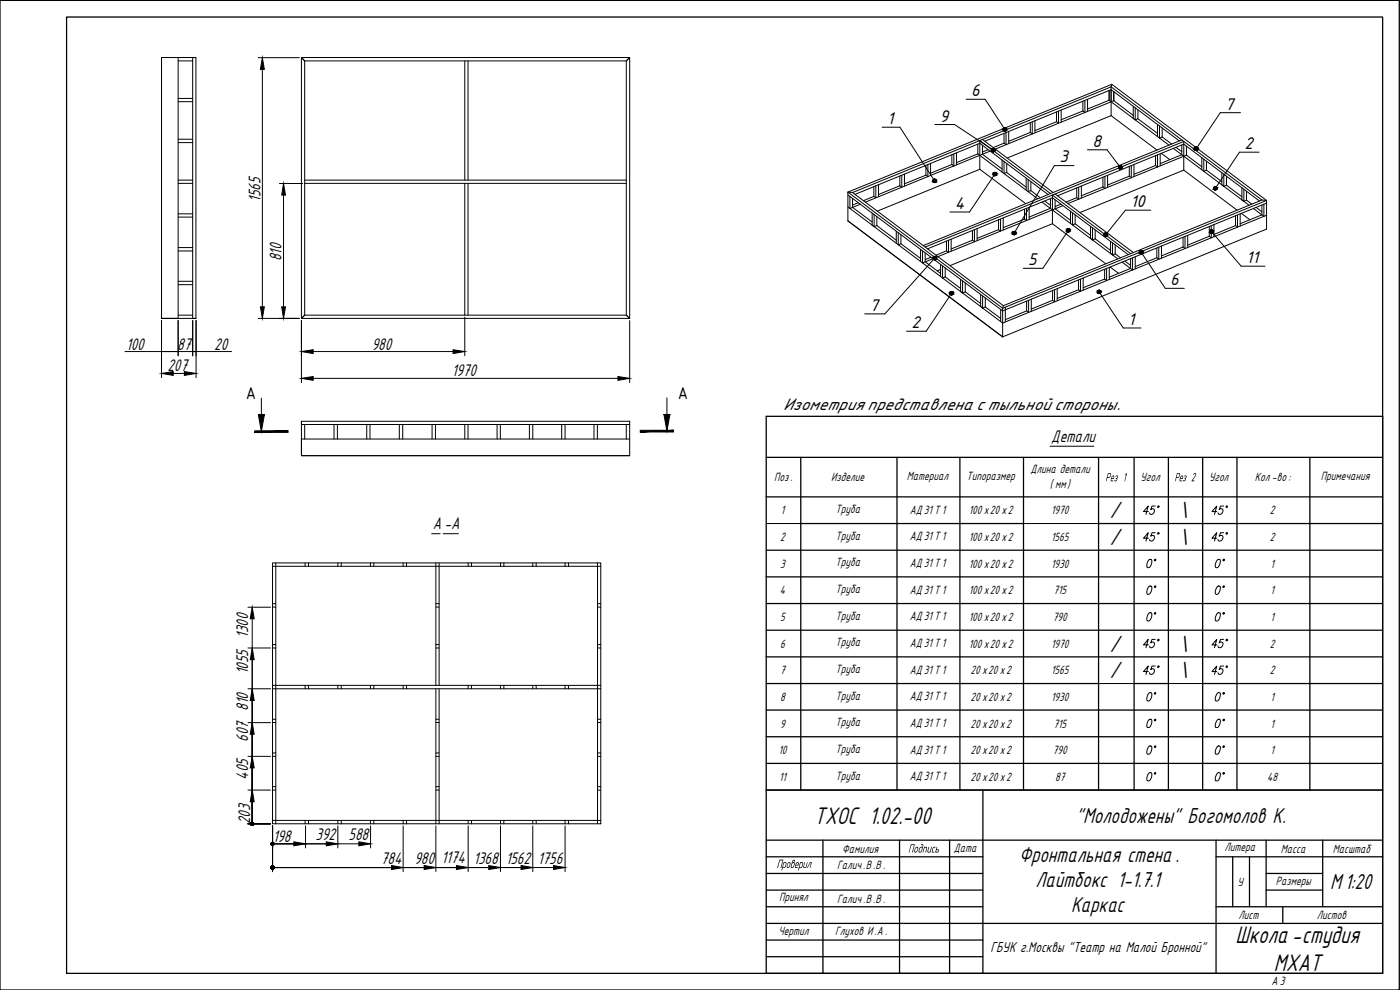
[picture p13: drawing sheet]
<svg xmlns="http://www.w3.org/2000/svg" width="420mm" height="297mm" viewBox="0 0 420 297" stroke-linecap="round" stroke-linejoin="round" font-family="sans-serif">
<defs><g id="words">
<g font-size="8">
<text x="244.3" y="247.1">ТХОС 1.02.-00</text>
<text x="370.8" y="282.9">Школа-студия</text>
<text x="382.3" y="291.2">МХАТ</text>
</g>
<g font-size="7.9">
<text x="333" y="155.5">/</text>
<text x="353.8" y="155.5">\</text>
<text x="333" y="163.5">/</text>
<text x="353.8" y="163.5">\</text>
<text x="333" y="195.5">/</text>
<text x="353.8" y="195.5">\</text>
<text x="333" y="203.5">/</text>
<text x="353.8" y="203.5">\</text>
</g>
<g font-size="7.2">
<text x="322.9" y="246.8">&quot;Молодожены&quot; Богомолов К.</text>
<text x="305.9" y="258.6">Фронтальная стена .</text>
<text x="310.8" y="266.1">Лайтбокс 1-1.7.1</text>
<text x="399.2" y="266.8">М1:20</text>
<text x="321.4" y="273.6">Каркас</text>
</g>
<g font-size="6.2">
<text x="341.8" y="163.7">45°</text>
<text x="362.7" y="163.7">45°</text>
<text x="347.8" y="187.7" transform="rotate(-90 347.8 187.7)">0°</text>
<text x="368.3" y="187.7" transform="rotate(-90 368.3 187.7)">0°</text>
<text x="347.8" y="211.7" transform="rotate(-90 347.8 211.7)">0°</text>
<text x="368.3" y="211.7" transform="rotate(-90 368.3 211.7)">0°</text>
<text x="347.8" y="235.7" transform="rotate(-90 347.8 235.7)">0°</text>
<text x="368.3" y="235.7" transform="rotate(-90 368.3 235.7)">0°</text>
</g>
<g font-size="5.7">
<text x="341.8" y="155.6">45°</text>
<text x="362.7" y="155.6">45°</text>
<text x="342.9" y="171.4">0°</text>
<text x="363.4" y="171.4">0°</text>
<text x="342.9" y="179.6">0°</text>
<text x="363.4" y="179.6">0°</text>
<text x="341.8" y="195.4">45°</text>
<text x="362.7" y="195.4">45°</text>
<text x="341.8" y="203.6">45°</text>
<text x="362.7" y="203.6">45°</text>
<text x="342.9" y="219.4">0°</text>
<text x="363.4" y="219.4">0°</text>
<text x="342.9" y="227.5">0°</text>
<text x="363.4" y="227.5">0°</text>
</g>
<g font-size="5.6">
<text x="78.1" y="60.5" transform="rotate(-90 78.1 60.5)">1565</text>
<text x="84.5" y="78.4" transform="rotate(-90 84.5 78.4)">810</text>
<text x="37.8" y="104.9">100</text>
<text x="53.2" y="104.9">87</text>
<text x="64.3" y="104.9">20</text>
<text x="111.5" y="104.9">980</text>
<text x="50.2" y="111.4">207</text>
<text x="135.6" y="112.9">1970</text>
<text x="315.5" y="132.5">Детали</text>
<text x="129.9" y="158.7">А -А</text>
<text x="74.5" y="191.4" transform="rotate(-90 74.5 191.4)">1300</text>
<text x="74.5" y="202.3" transform="rotate(-90 74.5 202.3)">1055</text>
<text x="74.5" y="213.3" transform="rotate(-90 74.5 213.3)">810</text>
<text x="74.5" y="222.6" transform="rotate(-90 74.5 222.6)">607</text>
<text x="74.5" y="234" transform="rotate(-90 74.5 234)">405</text>
<text x="75.1" y="247.3" transform="rotate(-90 75.1 247.3)">203</text>
<text x="94.7" y="252">392</text>
<text x="104.6" y="252">588</text>
<text x="81.9" y="252.6">198</text>
<text x="114.3" y="259.1">784</text>
<text x="124.4" y="259.1">980</text>
<text x="132.5" y="259.1">1174</text>
<text x="142.1" y="259.1">1368</text>
<text x="151.8" y="259.1">1562</text>
<text x="161.5" y="259.1">1756</text>
</g>
<g font-size="4.9">
<text x="291.5" y="28.9">6</text>
<text x="367.7" y="32.9">7</text>
<text x="266.2" y="37.3">1</text>
<text x="282.1" y="36.5">9</text>
<text x="327.8" y="44">8</text>
<text x="373.5" y="44.8">2</text>
<text x="318" y="48.8">3</text>
<text x="286.6" y="62.7">4</text>
<text x="339.3" y="62.2">10</text>
<text x="308.6" y="79.6">5</text>
<text x="374" y="79">11</text>
<text x="351.2" y="85.6">6</text>
<text x="261" y="93.3">7</text>
<text x="273.6" y="98.5">2</text>
<text x="338.6" y="97.5">1</text>
<text x="73.8" y="119.7">А</text>
<text x="203.5" y="119.6">А</text>
<text x="235" y="122.9">Изометрия представлена с тыльной стороны.</text>
</g>
<text font-size="4.8" x="297.3" y="285.6">ГБУК г.Москвы &quot;Театр на Малой Бронной&quot;</text>
<g font-size="4">
<text x="309.2" y="142.1">Длина детали</text>
<text x="232.3" y="144.4">Поз.</text>
<text x="249.5" y="144.4">Изделие</text>
<text x="272.1" y="144">Материал</text>
<text x="290.1" y="144">Типоразмер</text>
<text x="315.1" y="146.5">( мм)</text>
<text x="331.7" y="144.4">Рез</text>
<text x="336.9" y="144.4">1</text>
<text x="342.3" y="144.4">Угол</text>
<text x="352.4" y="144.4">Рез 2</text>
<text x="362.8" y="144.4">Угол</text>
<text x="376.6" y="144.4">Кол-во:</text>
<text x="396.4" y="144">Примечания</text>
<text x="234.3" y="154.3">1</text>
<text x="250.7" y="154">Труба</text>
<text x="273" y="154.1">АД 31Т 1</text>
<text x="290.7" y="154.3">100 х20 х2</text>
<text x="315.5" y="154.3">1970</text>
<text x="381.1" y="154.3">2</text>
<text x="250.7" y="162">Труба</text>
<text x="234.1" y="162.3">2</text>
<text x="273" y="162.1">АД 31Т 1</text>
<text x="290.7" y="162.3">100 х20 х2</text>
<text x="315.5" y="162.3">1565</text>
<text x="381.1" y="162.3">2</text>
<text x="234.1" y="170.3">3</text>
<text x="250.7" y="170">Труба</text>
<text x="273" y="170.1">АД 31Т 1</text>
<text x="290.7" y="170.3">100 х20 х2</text>
<text x="315.5" y="170.3">1930</text>
<text x="381.3" y="170.3">1</text>
<text x="234" y="178.3">4</text>
<text x="250.7" y="178">Труба</text>
<text x="273" y="178.1">АД 31Т 1</text>
<text x="290.7" y="178.3">100 х20 х2</text>
<text x="316.2" y="178.3">715</text>
<text x="381.3" y="178.3">1</text>
<text x="250.7" y="186">Труба</text>
<text x="234.1" y="186.3">5</text>
<text x="273" y="186.1">АД 31Т 1</text>
<text x="290.7" y="186.3">100 х20 х2</text>
<text x="316" y="186.3">790</text>
<text x="381.3" y="186.3">1</text>
<text x="234.1" y="194.3">6</text>
<text x="250.7" y="194">Труба</text>
<text x="273" y="194.1">АД 31Т 1</text>
<text x="290.7" y="194.3">100 х20 х2</text>
<text x="315.5" y="194.3">1970</text>
<text x="381.1" y="194.3">2</text>
<text x="234.1" y="202.3">7</text>
<text x="250.7" y="202">Труба</text>
<text x="273" y="202.1">АД 31Т 1</text>
<text x="291.3" y="202.3">20 х20 х2</text>
<text x="315.5" y="202.3">1565</text>
<text x="381.1" y="202.3">2</text>
<text x="250.7" y="210">Труба</text>
<text x="234.1" y="210.3">8</text>
<text x="273" y="210.1">АД 31Т 1</text>
<text x="291.3" y="210.3">20 х20 х2</text>
<text x="315.5" y="210.3">1930</text>
<text x="381.3" y="210.3">1</text>
<text x="234.1" y="218.3">9</text>
<text x="250.7" y="218">Труба</text>
<text x="273" y="218.1">АД 31Т 1</text>
<text x="291.3" y="218.3">20 х20 х2</text>
<text x="316.2" y="218.3">715</text>
<text x="381.3" y="218.3">1</text>
<text x="233.6" y="226.3">10</text>
<text x="250.7" y="226">Труба</text>
<text x="273" y="226.1">АД 31Т 1</text>
<text x="291.3" y="226.3">20 х20 х2</text>
<text x="316" y="226.3">790</text>
<text x="381.3" y="226.3">1</text>
<text x="250.7" y="234">Труба</text>
<text x="233.8" y="234.3">11</text>
<text x="273" y="234.1">АД 31Т 1</text>
<text x="291.3" y="234.3">20 х20 х2</text>
<text x="316.7" y="234.3">87</text>
<text x="380.3" y="234.3">48</text>
<text x="252.7" y="255.8">Фамилия</text>
<text x="272.5" y="255.8">Подпись</text>
<text x="286.3" y="255.6">Дата</text>
<text x="367.5" y="255.4">Литера</text>
<text x="384.4" y="255.8">Масса</text>
<text x="400" y="255.8">Масштаб</text>
<text x="233" y="260.4">Проверил</text>
<text x="251.2" y="260.8">Галич.В.В.</text>
<text x="371.3" y="265.8">У</text>
<text x="382.9" y="265.5">Размеры</text>
<text x="233.8" y="270.5">Принял</text>
<text x="251.2" y="270.8">Галич.В.В.</text>
<text x="371.6" y="275.8">Лист</text>
<text x="395.2" y="275.8">Листов</text>
<text x="233.6" y="280.4">Чертил</text>
<text x="250.6" y="280.4">Глухов И.А.</text>
<text x="381.6" y="295.6">А 3</text>
</g>
</g></defs>
<!-- layer: 0 -->
<g fill="none" stroke="#000" stroke-width=".3">
<path d="M48.5 17.3v78.2h5h-5zM48.5 17.3h10.3v78.2M53.5 18.3h4.3M53.5 17.3v78.2h4.3v-78.2M90.5 17.3h98.5v78.2h-98.5zM90.5 17.3l.9 1M91.4 18.3h96.6M91.4 18.3v76.3M139.5 18.3v35.7M140.5 18.3v35.7M188 18.3v76.3M189 17.3l-1 1"/>
<path d="M53.5 30.5h4.3M53.5 29.5h4.3M301.9 39.8v3.6l-.6-.4M302.7 39.4v3.7M309.2 36.8v2.9M309.2 39.7l-6.5 2.7M309.8 36.6v3.6l-.6-.5M310.6 36.2v3.7M317.1 33.6v2.9M317.1 36.5l-6.5 2.7M317.7 33.3v3.6l-.6-.4M318.5 33v3.6"/>
<path d="M325 30.4v2.9M325 33.3l-6.5 2.6M325.6 30.1v3.6l-.6-.4M326.4 29.8v3.6M332.9 30.1l17.9 13.4M332.9 27.2v2.9M332.9 30.1l-6.5 2.6M333.5 26.1l45.2 33.9M333.5 26.1l-77.6 31.7M333.5 26.1v8.6M333.5 34.7l-31.2 12.7M333.5 34.7l13.7 10.3"/>
<path d="M333.7 25.3l46.4 34.8M333.7 25.3l-79.2 32.3M333.7 25.3l-.2 .8M334.3 27.5v2.7M334.3 30.2l-35.6 14.5M334.3 30.2l5.8 4.4M340.1 31.9v3.6l.6 .5M340.7 32.4v3.6M341.5 35.6l-.8 .4M341.5 33v2.6M341.5 35.6l5.9 4.4M347.4 37.4v3.6"/>
<path d="M348 37.8v3.6l.8-.3M348.8 38.4v2.7M53.5 54h4.3M53.5 55h4.3M53.5 42.8h4.3M53.5 41.8h4.3M91.4 54h96.6M91.4 55h96.6M139.5 55v39.6M140.5 55v39.6M254.5 57.6l1.4 .2M254.5 57.6l46.4 34.9"/>
<path d="M254.5 58.5l46.4 34.8 79.2-32.4M254.5 57.6v8.7l46.4 34.8M255.1 58.9v3.7l3.1-1.3M255.9 57.8l45.2 33.9M255.9 59.5v2.7l5.8 4.4M256.6 58.3l37.4-15.3 20.5 15.4M262.3 56v2.9M262.3 58.9l-3.2 1.3M262.8 55.7v3.6l-.5-.4M263.7 55.4v3.6M270 52.8v2.9M270 55.7l-6.3 2.7"/>
<path d="M270.6 52.6v3.6l-.6-.5M271.4 52.2v3.6M277.9 49.6v3l-6.5 2.5M278.5 49.4v3.6l-.6-.5M279.3 49.1v3.5M285.7 46.4v2.9M285.7 49.3l-6.4 2.7M286.3 46.2v3.6l-.6-.5M287.1 45.9v3.6M293.5 46.2l17.9 13.4M293.5 43.3v2.9M293.5 46.2l-6.4 2.6"/>
<path d="M294 50.8v-8.7l21.3 16M294 50.8l-30.7 12.6M294 50.8l13.8 10.3M294.9 41.9l21.2 15.9M294.9 43.6v2.7l5.8 4.4M296.6 44.9l-1.7 .7M297.2 45.3l-37.5 15.3M300.7 48v3.6M301.3 48.5v3.6l.8-.3M301.3 40v3M301.3 43l-3.2 1.3M302.1 49.1v2.7"/>
<path d="M302.1 51.8l5.9 4.4M308 53.5v3.6M308.6 53.9v3.6l.8-.3M309.4 54.5v2.7M309.4 57.2l2.8 2.1M315.3 59.6v2.9l-6.4 2.6M316.7 58.2l23.4 17.6M316.7 60v2.6l4.6 3.5M317.4 58.7l37.9-15.4 22.7 17M323.1 59.3l-3.2 1.3M323.1 56.4v2.9M323.7 56.1v3.7l-.6-.5"/>
<path d="M324.5 55.8v3.6M331 53.2v2.9M331 56.1l-6.5 2.6M331.6 52.9v3.6l-.6-.4M332.4 52.6v3.6M338.9 52.9l-6.5 2.6M338.9 49.9v3M339.5 49.7v3.6l-.6-.4M340.3 49.4v3.6M346.8 49.6l-6.5 2.7M346.8 46.7v2.9M347.4 46.5v3.6l-.6-.5"/>
<path d="M348.2 46.2v3.6M348.5 46l2.6 1.9M348.8 41.1l2.8 2.1M352.1 44.5l22.8 17.1M352.9 44.2l1.8 1.3M353.9 42.3l-20.4-15.4-37.9 15.5M354.7 42l-77.6 31.7M354.7 43.5v2.9l-6.5 2.7M355.3 51v-8.6l-77.6 31.7M355.3 51l16 12.1M355.3 51l-31.2 12.8M356.1 43.9v2.7"/>
<path d="M356.1 46.6l4.6 3.4M356.1 46.6l-35.6 14.5M360.7 47.3v3.7M361.3 47.8v3.6l.8-.4M362.1 48.4v2.6M362.1 51l4.6 3.5M366.7 51.8v3.6l.6 .5M367.3 52.3v3.6M368.1 55.6l-.8 .3M368.1 52.9v2.7M368.1 55.6l4.6 3.4M372.7 56.3v3.7l.6 .4"/>
<path d="M373.3 56.8v3.6M374.1 57.4v2.7M53.5 65.1h4.3M53.5 64.2h4.3M53.5 75.3h4.3M53.5 74.3h4.3M254.5 62.1l46.4 34.8 79.2-32.3M257.6 60.8l-1.7 .7M261.7 64v3.5l.6 .5M262.3 64.4v3.6M263.1 67.7l-.8 .3M263.1 65v2.7"/>
<path d="M263.1 67.7l5.9 4.4M269 69.4v3.6M269.6 69.8v3.6l.8-.3M270.4 70.4v2.7M270.4 73.1l5.9 4.4M276.3 74.8v3.7M276.9 75.3v3.6l3.1-1.3M277.7 75.9v2.7l4.6 3.4M278.4 74.7l37.4-15.4 22.8 17.1M279.4 77.2l-1.7 .7M282.3 79.4v3.6M282.9 79.8v3.6l.8-.3"/>
<path d="M284.1 75.3l-3.2 1.3M284.1 72.3v3M284.6 72.1v3.6l-.5-.4M285.5 71.8v3.6M291.8 72.1l-6.3 2.6M291.8 69.2v2.9M292.4 68.9v3.6l-.6-.4M293.2 68.6v3.6M299.7 68.9l-6.5 2.6M299.7 66v2.9M300.3 65.7v3.6l-.6-.4M301.1 65.4v3.6"/>
<path d="M307.5 65.7l-6.4 2.6M307.5 62.8v2.9M308.1 62.6v3.6l-.6-.5M308.9 62.2v3.6M312.7 60.6l22.7 17.1M313.5 60.3l1.8 1.3M315.8 67.1v-8.6l23.5 17.6M315.8 67.1l16.1 12M315.8 67.1l-30.7 12.6M318.4 61.2l-1.7 .8M319 61.7l-37.5 15.3M321.3 63.4v3.6"/>
<path d="M321.9 63.9v3.6l.8-.3M322.7 64.5v2.7M322.7 67.2l4.6 3.4M327.3 67.9v3.6l.6 .5M327.9 68.4v3.6M328.7 71.7l-.8 .3M328.7 69v2.7M328.7 71.7l4.6 3.4M333.3 72.4v3.7l.6 .4M333.9 72.9v3.6M334.7 76.2l-.8 .3M334.7 73.5v2.7"/>
<path d="M334.7 76.2l1.6 1.1M337.6 78.3l1.7 1.3M339.3 77.6v2.9l-6.4 2.7M339.9 77.4v3.6l-3.1-2.4M340.7 77v3.7M347.2 77.3l-6.5 2.7M347.2 74.4v2.9M347.8 74.2v3.6l-.6-.5M348.6 73.8v3.7M355 74.1l-6.4 2.7M355 71.2v2.9M355.6 70.9v3.6l-.6-.4"/>
<path d="M356.4 70.6v3.6M362.9 70.9l-6.5 2.7M362.9 68v2.9M363.5 67.7v3.6l-.6-.4M364.3 67.4v3.6M370.8 67.7l-6.5 2.6M371.4 64.5v3.6l-.6-.4v-2.9M372.2 64.2v3.6M372.6 64l2.5 1.9M374.1 60.1l-.8 .3M374.1 60.1l1.6 1.1M377 62.2l1.7 1.3"/>
<path d="M378.7 60l1.4 .1M378.7 60l-77.6 31.7M378.7 61.5v3l-6.5 2.6M379.3 61.3v3.6l-3.1-2.3M380.1 60.1l-79.2 32.4M380.1 60.1v8.6l-79.2 32.4M53.5 94.6h4.3M53.5 85.4h4.3M53.5 84.4h4.3M58.8 95.5h-1h1M91.4 94.6h96.6M91.4 94.6l-.9 .9"/>
<path d="M188 94.6l1 .9M282.3 80.8l-1 .5M283.7 80.4v2.7M283.7 83.1l4.6 3.5M288.3 83.8v3.7l.6 .4M288.9 84.3v3.6M289.7 87.6l-.8 .3M289.7 84.9v2.7M289.7 87.6l4.6 3.4M294.3 88.4v3.6l.6 .4M294.9 88.8v3.6M295.7 92.1l-.8 .3"/>
<path d="M295.7 89.4v2.7M295.7 92.1l4.6 3.4M300.3 92.9v3.6M300.9 92.5v8.6M301.1 91.7l-.2 .8M301.7 92.1v4.5M308.1 93.3l-6.4 2.6M308.1 90.4v2.9M308.7 90.1v3.7l-.6-.5M309.5 89.8v3.6M315.9 87.2v2.9M315.9 90.1l-6.4 2.6"/>
<path d="M316.5 86.9v3.6l-.6-.4M317.3 86.6v3.6M323.7 86.9l-6.4 2.6M324.3 83.8v3.6l-.6-.5v-2.9M325.1 83.4v3.6M331.5 83.7l-6.4 2.6M331.5 80.8v2.9M332.1 80.5v3.7l-.6-.5M332.9 80.2v3.6M333.2 80.1l2.5 1.9M78.4 119.5v10M200.2 119.4v10"/>
<path d="M90.5 126.4v1v-1h98.5v10.3M91.4 127.4v4.3M100.2 127.4v4.3M101.3 127.4v4.3M110.1 127.4v4.3M111 127.4v4.3M119.8 127.4v4.3M120.9 127.4v4.3M129.7 127.4v4.3M130.7 127.4v4.3M139.5 127.4v4.3M140.5 127.4v4.3"/>
<path d="M149.2 127.4v4.3M150.2 127.4v4.3M158.9 127.4v4.3M159.9 127.4v4.3M168.6 127.4v4.3M169.6 127.4v4.3M178.3 127.4v4.3M179.3 127.4v4.3M188 127.4v4.3M189 127.4h-98.5v9.3h98.5M189 131.7h-98.5v5h98.5M81.8 168.9h98.5v78.3h-98.5z"/>
<path d="M81.8 169.9h98.5M82.8 168.9v78.3M91.6 168.9v1M92.6 168.9v1M101.4 168.9v1M102.4 168.9v1M111.2 168.9v1M112.2 168.9v1M121 168.9v1M122 168.9v1M129.5 160.1h2.6M130.8 168.9v36.7"/>
<path d="M131.8 168.9v36.7M133 160.1h2M135 160.1h2.6M140.5 168.9v1M141.5 168.9v1M150.2 168.9v1M151.2 168.9v1M159.9 168.9v1M160.9 168.9v1M169.6 168.9v1M170.6 168.9v1M179.3 168.9v77.3h-97.5"/>
<path d="M81.8 182.1h1M81.8 181.1h1M81.8 194.4h1M81.8 193.4h1M130.8 182.1h1M130.8 181.1h1M130.8 194.4h1M130.8 193.4h1M179.3 182.1h1M179.3 181.1h1M179.3 194.4h1M179.3 193.4h1"/>
<path d="M81.8 206.7h98.5M81.8 205.6h98.5M81.8 216.8h1M81.8 215.8h1M91.6 205.6v1.1M92.6 205.6v1.1M101.4 205.6v1.1M102.4 205.6v1.1M111.2 205.6v1.1M112.2 205.6v1.1M121 205.6v1.1M122 205.6v1.1"/>
<path d="M130.8 206.7v40.5M130.8 216.8h1M130.8 215.8h1M131.8 206.7v40.5M140.5 205.6v1.1M141.5 205.6v1.1M150.2 205.6v1.1M151.2 205.6v1.1M159.9 205.6v1.1M160.9 205.6v1.1M169.6 205.6v1.1M170.6 205.6v1.1"/>
<path d="M179.3 216.8h1M179.3 215.8h1M81.8 237.1h1M81.8 236h1M81.8 226.9h1M81.8 225.9h1M130.8 237.1h1M130.8 236h1M130.8 226.9h1M130.8 225.9h1M179.3 237.1h1M179.3 236h1"/>
<path d="M179.3 226.9h1M179.3 225.9h1M91.6 246.2v1M92.6 246.2v1M101.4 246.2v1M102.4 246.2v1M111.2 246.2v1M112.2 246.2v1M121 246.2v1M122 246.2v1M140.5 246.2v1M141.5 246.2v1"/>
<path d="M150.2 246.2v1M151.2 246.2v1M159.9 246.2v1M160.9 246.2v1M169.6 246.2v1M170.6 246.2v1M180.3 246.2h-1v1"/>
</g>
<g fill="none" stroke="#000" stroke-width=".38">
<path d="M0 .1h419.9v296.9h-419.9zM20 5.1h395v286.9h-395zM230 237.1h185v54.9h-185zM295 237.1v54.9M230 252.1h185M230 257.1h65M247 252.1v39.9M270 252.1v39.9M285 252.1v39.9M365 257.1h50M365 252.1v39.9M370 257.1v15"/>
<path d="M375 257.1v15M380 252.1v20M397 252.1v20M230 262.1h65M230 267.1h65M230 272.1h65M230 277.1h185M365 272.1h50M380 262.1h17M380 267.1h17M385 272.1v5M230 282.1h65"/>
<path d="M230 287h65"/>
</g>
<g fill="#000">
<path d="M241.4 258.7l.2 .1-.3 1.3 .5 .1 .6-1.5-.5 1.7-.9-.1zM243 258.8l.6-.1-.4 1.7-.2-.1 .4-1.4h-.2l-1 1.5zM278.6 254.2l.2-.1-.3 1.4 .6 .1 .3-1.4 .3-.1-.6 1.7h-.6l-.2-.2zM280 254.3l.2-.2h.6l-.1 .2-.6 .2-.2 1 .4 .1v.2l-.6-.2z"/>
<path d="M240.1 258.8l.7-.1 .2 .5-.3 1-.8 .2-.4 .8zM240.3 258.9l-.4 1.3 .7-.2 .2-1z"/>
<path d="M281.1 254.1h.2l-.2 .7h.5l.2 .5-.4 .5h-.7zM281.1 255l-.2 .6 .6-.1 .1-.3z"/>
</g>
<g fill="none" stroke="#000" stroke-width=".3">
<path d="M77.5 17.3h12.3M78.7 20.8v71.3M83.9 55.1h6.9M85.1 58.5v33.6M48.5 96.2v17.1M53.5 96.2v10.6M57.8 96.2v10.6M58.8 96.2v17.1M77.5 95.5h12.3M90.5 96.2v18.6M139.5 95.2v11.6M189 96.2v18.6"/>
<path d="M37.5 105.5h11M52 112h3.3M53.5 105.5h-5h5M53.5 105.5h4.3M58.8 105.5h-1h1M58.8 105.5h10.7M94 113.5h91.5M94 105.5h42M74.4 194.4h6.8M74.4 182.2h6.8M75.7 185.7v61.5M74.4 216.8h6.8"/>
<path d="M74.4 206.7h6.8M74.4 237.1h6.8M74.4 226.9h6.8M74.4 247.2h6.8M81.8 247.8v13.7M81.8 253.2h25.9M91.7 247.8v6.6M101.4 247.8v6.6M111.2 247.8v6.6M121 247.8v13.7M130.8 247.8v13.7M140.5 247.8v13.7"/>
<path d="M150.2 247.8v13.7M159.9 247.8v13.7M169.6 247.8v13.7M81.8 260.3h84.3"/>
</g>
<g fill="#000" stroke="#000" stroke-width=".3">
<path d="M78.7 17.3l.6 3.5h-1.2zM85.1 55.1l.6 3.4h-1.2zM78.1 92.1h1.2l-.6 3.4zM84.5 92.1h1.2l-.6 3.4zM48.5 112l3.5-.5v1.1zM55.3 111.5l3.5 .5-3.5 .6zM90.5 113.5l3.5-.5v1.1zM90.5 105.5l3.5-.6v1.2zM136 104.9l3.5 .6-3.5 .6zM185.5 113l3.5 .5-3.5 .6zM75.7 194.4l.6 3.5h-1.2zM75.7 182.2l.6 3.5h-1.2z"/>
<path d="M75.7 206.7l.6 3.5h-1.2zM75.7 226.9l.6 3.5h-1.2zM75.7 216.8l.6 3.5h-1.2zM75.7 237.1l.6 3.5h-1.2zM88.2 252.6l3.5 .6-3.5 .6zM97.9 252.6l3.5 .6-3.5 .6zM107.7 252.6l3.5 .6-3.5 .6zM117.5 259.7l3.5 .6-3.5 .6zM127.3 259.7l3.5 .6-3.5 .6zM137 259.7l3.5 .6-3.5 .6zM146.7 259.7l3.5 .6-3.5 .6zM156.4 259.7l3.5 .6-3.5 .6z"/>
<path d="M166.1 259.7l3.5 .6-3.5 .6z"/>
</g>
<!-- layer: 0 -->
<g fill="#000" stroke="#000" stroke-width=".3">
<path d="M77.6 124.5h1.7zM77.6 124.5h1.7l-.9 5z"/>
<path d="M76.5 129.7h9.9v-.5zM76.5 129.3l9.9-.1-9.9 .5z"/>
<path d="M192.2 129.1v.5l9.9-.5zM192.2 129.6l9.9-.5v.5z"/>
<path d="M199.3 124.4h1.7zM199.3 124.4h1.7l-.8 5z"/>
<path d="M75.3 247.2v.2l.4-.2zM75.3 247.4l.4-.2-.2 .4zM75.7 247.2l-.2 .4h.2z"/>
<path d="M75.3 247.2v.2l.4-.2zM75.3 247.4l.4-.2-.2 .4zM75.7 247.2l-.2 .4h.2z"/>
<path d="M75.3 247.2v.2l.4-.2zM75.3 247.4l.4-.2-.2 .4zM75.7 247.2l-.2 .4h.2z"/>
<path d="M75.3 247.2v.2l.4-.2zM75.3 247.4l.4-.2-.2 .4zM75.7 247.2l-.2 .4h.2z"/>
<path d="M75.3 247.2v.2l.4-.2zM75.3 247.4l.4-.2-.2 .4zM75.7 247.2l-.2 .4h.2z"/>
<path d="M75.3 247.2v.2l.4-.2zM75.3 247.4l.4-.2-.2 .4zM75.7 247.2l-.2 .4h.2z"/>
<path d="M75.7 247.2v.4h.2zM75.7 247.2l.4 .2-.2 .2zM75.7 247.2l.4 .2v-.2z"/>
<path d="M75.5 246.8l.2 .4v-.5zM75.3 247l.2-.2 .2 .4zM75.3 247v.2h.4z"/>
<path d="M75.7 247.2v.4h.2zM75.7 247.2l.4 .2-.2 .2zM75.7 247.2l.4 .2v-.2z"/>
<path d="M75.5 246.8l.2 .4v-.5zM75.3 247l.2-.2 .2 .4zM75.3 247v.2h.4z"/>
<path d="M75.7 247.2v.4h.2zM75.7 247.2l.4 .2-.2 .2zM75.7 247.2l.4 .2v-.2z"/>
<path d="M75.5 246.8l.2 .4v-.5zM75.3 247l.2-.2 .2 .4zM75.3 247v.2h.4z"/>
<path d="M75.7 247.2v.4h.2zM75.7 247.2l.4 .2-.2 .2zM75.7 247.2l.4 .2v-.2z"/>
<path d="M75.5 246.8l.2 .4v-.5zM75.3 247l.2-.2 .2 .4zM75.3 247v.2h.4z"/>
<path d="M75.7 247.2v.4h.2zM75.7 247.2l.4 .2-.2 .2zM75.7 247.2l.4 .2v-.2z"/>
<path d="M75.5 246.8l.2 .4v-.5zM75.3 247l.2-.2 .2 .4zM75.3 247v.2h.4z"/>
<path d="M75.7 247.2v.4h.2zM75.7 247.2l.4 .2-.2 .2zM75.7 247.2l.4 .2v-.2z"/>
<path d="M75.5 246.8l.2 .4v-.5zM75.3 247l.2-.2 .2 .4zM75.3 247v.2h.4z"/>
<path d="M75.7 247.2h.4v-.2zM75.9 246.8l.2 .2-.4 .2zM75.7 246.7v.5l.2-.4z"/>
<path d="M75.7 247.2h.4v-.2zM75.9 246.8l.2 .2-.4 .2zM75.7 246.7v.5l.2-.4z"/>
<path d="M75.7 247.2h.4v-.2zM75.9 246.8l.2 .2-.4 .2zM75.7 246.7v.5l.2-.4z"/>
<path d="M75.7 247.2h.4v-.2zM75.9 246.8l.2 .2-.4 .2zM75.7 246.7v.5l.2-.4z"/>
<path d="M75.7 247.2h.4v-.2zM75.9 246.8l.2 .2-.4 .2zM75.7 246.7v.5l.2-.4z"/>
<path d="M75.7 247.2h.4v-.2zM75.9 246.8l.2 .2-.4 .2zM75.7 246.7v.5l.2-.4z"/>
<path d="M81.4 253.2v.2l.4-.2zM81.4 253.4l.4-.2-.2 .4zM81.8 253.2l-.2 .4h.2z"/>
<path d="M81.4 253.2v.2l.4-.2zM81.4 253.4l.4-.2-.2 .4zM81.8 253.2l-.2 .4h.2z"/>
<path d="M81.4 253.2v.2l.4-.2zM81.4 253.4l.4-.2-.2 .4zM81.8 253.2l-.2 .4h.2z"/>
<path d="M81.8 253.2v.4h.2zM81.8 253.2l.4 .2-.2 .2zM81.8 253.2l.4 .2 .1-.2z"/>
<path d="M81.6 252.8l.2 .4v-.4zM81.4 253l.2-.2 .2 .4zM81.4 253v.2h.4z"/>
<path d="M81.8 253.2v.4h.2zM81.8 253.2l.4 .2-.2 .2zM81.8 253.2l.4 .2 .1-.2z"/>
<path d="M81.6 252.8l.2 .4v-.4zM81.4 253l.2-.2 .2 .4zM81.4 253v.2h.4z"/>
<path d="M81.8 253.2v.4h.2zM81.8 253.2l.4 .2-.2 .2zM81.8 253.2l.4 .2 .1-.2z"/>
<path d="M81.6 252.8l.2 .4v-.4zM81.4 253l.2-.2 .2 .4zM81.4 253v.2h.4z"/>
<path d="M81.6 259.9l.2 .4v-.5zM81.6 259.9l.2 .4-.4-.2zM81.4 260.1v.2h.4z"/>
<path d="M81.6 259.9l.2 .4v-.5zM81.6 259.9l.2 .4-.4-.2zM81.4 260.1v.2h.4z"/>
<path d="M81.6 259.9l.2 .4v-.5zM81.6 259.9l.2 .4-.4-.2zM81.4 260.1v.2h.4z"/>
<path d="M81.6 259.9l.2 .4v-.5zM81.6 259.9l.2 .4-.4-.2zM81.4 260.1v.2h.4z"/>
<path d="M81.6 259.9l.2 .4v-.5zM81.6 259.9l.2 .4-.4-.2zM81.4 260.1v.2h.4z"/>
<path d="M81.6 259.9l.2 .4v-.5zM81.6 259.9l.2 .4-.4-.2zM81.4 260.1v.2h.4z"/>
<path d="M81.8 253.2h.5l-.1-.2zM82 252.8l.2 .2-.4 .2zM81.8 252.8v.4l.2-.4z"/>
<path d="M81.8 253.2h.5l-.1-.2zM82 252.8l.2 .2-.4 .2zM81.8 252.8v.4l.2-.4z"/>
<path d="M81.8 253.2h.5l-.1-.2zM82 252.8l.2 .2-.4 .2zM81.8 252.8v.4l.2-.4z"/>
<path d="M81.4 260.3v.2l.4-.2zM81.4 260.5l.4-.2-.2 .4zM81.8 260.3l-.2 .4h.2z"/>
<path d="M81.4 260.3v.2l.4-.2zM81.4 260.5l.4-.2-.2 .4zM81.8 260.3l-.2 .4h.2z"/>
<path d="M81.4 260.3v.2l.4-.2zM81.4 260.5l.4-.2-.2 .4zM81.8 260.3l-.2 .4h.2z"/>
<path d="M81.4 260.3v.2l.4-.2zM81.4 260.5l.4-.2-.2 .4zM81.8 260.3l-.2 .4h.2z"/>
<path d="M81.4 260.3v.2l.4-.2zM81.4 260.5l.4-.2-.2 .4zM81.8 260.3l-.2 .4h.2z"/>
<path d="M81.4 260.3v.2l.4-.2zM81.4 260.5l.4-.2-.2 .4zM81.8 260.3l-.2 .4h.2z"/>
<path d="M81.8 260.3v.4h.2zM81.8 260.3l.4 .2-.2 .2zM81.8 260.3l.4 .2 .1-.2z"/>
<path d="M81.8 260.3v.4h.2zM81.8 260.3l.4 .2-.2 .2zM81.8 260.3l.4 .2 .1-.2z"/>
<path d="M81.8 260.3v.4h.2zM81.8 260.3l.4 .2-.2 .2zM81.8 260.3l.4 .2 .1-.2z"/>
<path d="M81.8 260.3v.4h.2zM81.8 260.3l.4 .2-.2 .2zM81.8 260.3l.4 .2 .1-.2z"/>
<path d="M81.8 260.3v.4h.2zM81.8 260.3l.4 .2-.2 .2zM81.8 260.3l.4 .2 .1-.2z"/>
<path d="M81.8 260.3v.4h.2zM81.8 260.3l.4 .2-.2 .2zM81.8 260.3l.4 .2 .1-.2z"/>
<path d="M81.8 260.3h.5l-.1-.2zM82 259.9l.2 .2-.4 .2zM81.8 259.8v.5l.2-.4z"/>
<path d="M81.8 260.3h.5l-.1-.2zM82 259.9l.2 .2-.4 .2zM81.8 259.8v.5l.2-.4z"/>
<path d="M81.8 260.3h.5l-.1-.2zM82 259.9l.2 .2-.4 .2zM81.8 259.8v.5l.2-.4z"/>
<path d="M81.8 260.3h.5l-.1-.2zM82 259.9l.2 .2-.4 .2zM81.8 259.8v.5l.2-.4z"/>
<path d="M81.8 260.3h.5l-.1-.2zM82 259.9l.2 .2-.4 .2zM81.8 259.8v.5l.2-.4z"/>
<path d="M81.8 260.3h.5l-.1-.2zM82 259.9l.2 .2-.4 .2zM81.8 259.8v.5l.2-.4z"/>
</g>
<g fill="none" stroke="#000" stroke-width=".3">
<path d="M264.8 38.2h5.3l10.4 16.1M280.5 37.4h6l11.6 7.6M289.9 29.8h5.8l5.9 9M301.1 38.8l.5-.5 .5 .5-.5 .6zM372.3 33.8h-6.1l-7.2 10.8M280 54.3l.5-.5 .5 .5-.5 .5zM297.6 45l.5-.4 .5 .4-.5 .5zM298.6 51.7l.5 .5-.5 .5-.5-.5zM298.6 52.2l-7.6 11.4h-5.9M322.3 49.7h-5.9l-12 20.2M326.3 44.9h5.9l4.1 5.3M335.7 50.2l.6-.5 .5 .5-.5 .5z"/>
<path d="M359 44.1l.5 .5-.5 .6-.5-.6zM364.2 56.5l.5-.5 .6 .5-.6 .5zM377.9 45.7h-5.9l-7.3 10.8M280.5 76.9l.6 .5-.6 .5-.4-.5zM280.5 77.4l-14.9 16.8h-6.1M304.4 69.4l.4 .5-.4 .5-.5-.5zM320.1 69.1l.5-.5 .5 .5-.5 .5zM320.6 69.1l-7.6 11.4h-5.9M331.9 69.9l.5 .5-.5 .5-.5-.5zM342.5 75.2l.5 .5-.5 .5-.5-.5zM342.5 75.7l7.2 10.8h5.7M345.4 63.1h-7.6l-5.9 7.3"/>
<path d="M363.1 69.5l.5-.5 .5 .5-.5 .5zM363.6 69.5l8.9 10.4h7.1M285.1 88l.5-.6 .5 .6-.5 .5zM285.6 88l-7.6 11.4h-5.9M329.4 87.6l.5-.5 .5 .5-.5 .5zM329.9 87.6l7.2 10.8h5.3"/>
</g>
<g fill="#000" stroke="#000" stroke-width=".3">
<path d="M301.4 39.3h.4zM301.5 38.4h.2zM280.3 54.8h.4zM280.4 53.8h.2zM297.9 45.5h.4zM298 44.6h.2zM298.4 52.7h.3zM298.5 51.7h.2zM336.1 50.7h.3zM336.2 49.7h.1zM358.8 45.1h.4zM358.9 44.1h.2z"/>
<path d="M364.6 57h.3zM364.7 56h.1zM280.4 77.9h.3zM280.5 76.9h.1zM304.2 70.4h.3zM304.3 69.5h.2zM320.5 69.6h.3zM320.5 68.6h.2zM331.7 70.9h.3zM331.8 69.9h.1zM342.3 76.1h.3zM342.4 75.2h.2z"/>
<path d="M363.4 70h.4zM363.5 69h.2zM285.5 88.4h.3zM285.5 87.5h.2zM329.7 88h.3zM329.8 87.1h.1z"/>
<path d="M301.4 39.3l.3 .1zM301.5 39.4h.2z"/>
<path d="M301.5 38.4h.3zM301.4 38.4h.4z"/>
<path d="M301.4 38.4h.4zM301.3 38.4h.5z"/>
<path d="M301.3 38.4l.6 .1zM301.2 38.5h.7z"/>
<path d="M301.3 39.3h.5zM301.3 39.3h.5z"/>
<path d="M301.2 38.5l.8 .1zM301.2 38.5l.8 .1z"/>
<path d="M301.2 39.2h.7zM301.2 39.2l.6 .1z"/>
<path d="M301.2 38.6h.8zM301.2 38.6h.8z"/>
<path d="M301.2 39.2h.8zM301.2 39.2h.7z"/>
<path d="M301.2 38.6l.8 .1zM301.2 38.6l.8 .1z"/>
<path d="M301.2 39.1h.8zM301.2 39.1l.8 .1z"/>
<path d="M301.1 38.7l.9 .1zM301.1 38.7l.9 .1z"/>
<path d="M301.1 38.8h1zM301.1 38.8h1z"/>
<path d="M301.1 38.9l.9 .1zM301.1 38.9l.9 .1z"/>
<path d="M301.1 39h.9zM301.1 39l.9 .1z"/>
<path d="M301.1 38.8h1zM301.1 38.8l.9 .1z"/>
<path d="M280.3 54.8h.3zM280.4 54.8h.2z"/>
<path d="M280.4 53.8h.3zM280.3 53.8h.4z"/>
<path d="M280.3 53.8h.5zM280.2 53.8h.6z"/>
<path d="M280.2 53.8l.6 .1zM280.2 53.8l.6 .1z"/>
<path d="M280.2 54.7h.6zM280.2 54.7l.5 .1z"/>
<path d="M280.2 53.9l.7 .1zM280.2 53.9l.7 .1z"/>
<path d="M280.2 54.7h.6zM280.2 54.7h.6z"/>
<path d="M280.1 54h.8zM280.1 54h.8z"/>
<path d="M280.1 54.6h.8zM280.1 54.6l.7 .1z"/>
<path d="M280.1 54l.9 .1zM280.1 54l.9 .1z"/>
<path d="M280.1 54.5h.8zM280.1 54.5l.8 .1z"/>
<path d="M280 54.1l1 .1zM280 54.1l1 .1z"/>
<path d="M280 54.5h1zM280 54.5h.9z"/>
<path d="M280 54.2l1 .1zM280 54.2l1 .1z"/>
<path d="M280 54.3l1 .1zM280 54.3l1 .1z"/>
<path d="M280 54.4h1zM280 54.4l1 .1z"/>
<path d="M297.9 45.5h.3zM298 45.5h.2z"/>
<path d="M298 44.6h.3zM297.9 44.6h.4z"/>
<path d="M297.9 44.6h.4zM297.9 44.6h.4z"/>
<path d="M297.9 44.6h.5zM297.8 44.6h.6z"/>
<path d="M297.9 45.5h.4zM297.9 45.5h.4z"/>
<path d="M297.8 44.6l.7 .1zM297.8 44.6l.7 .1z"/>
<path d="M297.8 45.4h.6zM297.8 45.4l.5 .1z"/>
<path d="M298.4 52.7h.3zM298.5 52.7h.2z"/>
<path d="M297.7 44.7l.8 .1zM297.7 44.7l.8 .1z"/>
<path d="M297.7 45.4h.8zM297.7 45.4h.7z"/>
<path d="M297.6 44.8l1 .1zM297.6 44.8l1 .1z"/>
<path d="M297.6 45.3h.9zM297.6 45.3l.9 .1z"/>
<path d="M297.6 44.9h1zM297.6 44.9h1z"/>
<path d="M297.6 44.9l1 .1zM297.6 44.9l1 .1z"/>
<path d="M297.6 45l1 .1zM297.6 45l1 .1z"/>
<path d="M297.6 45.1l1 .1zM297.6 45.1l1 .1z"/>
<path d="M297.6 45.2h1zM297.6 45.2l.9 .1z"/>
<path d="M298.5 51.7l.2 .1zM298.4 51.8h.3z"/>
<path d="M298.4 51.8h.4zM298.3 51.8h.5z"/>
<path d="M298.3 51.8h.6zM298.3 51.8h.6z"/>
<path d="M298.3 52.6h.5zM298.3 52.6l.4 .1z"/>
<path d="M298.3 51.8l.7 .1zM298.2 51.9h.8z"/>
<path d="M298.3 52.6h.6zM298.3 52.6h.5z"/>
<path d="M298.2 51.9l.8 .1zM298.2 51.9l.8 .1z"/>
<path d="M298.2 52.5h.8zM298.2 52.5l.7 .1z"/>
<path d="M298.2 52l.8 .1zM298.2 52l.8 .1z"/>
<path d="M298.1 52.1h1zM298.1 52.1h1z"/>
<path d="M298.1 52.4l.9 .1zM298.1 52.4l.9 .1z"/>
<path d="M298.2 52.5h.8zM298.2 52.5h.8z"/>
<path d="M298.1 52.1l1 .1zM298.1 52.1l1 .1z"/>
<path d="M298.1 52.2l1 .1zM298.1 52.2l1 .1z"/>
<path d="M298.1 52.3h1zM298.1 52.3l.9 .1z"/>
<path d="M336.1 50.7h.2zM336.2 50.7h.1z"/>
<path d="M336.2 49.7l.2 .1zM336.1 49.8h.3z"/>
<path d="M336.1 49.8h.4zM336 49.8h.5z"/>
<path d="M336 49.8l.5 .1zM335.9 49.9h.6z"/>
<path d="M336 50.7h.5zM336 50.7h.4z"/>
<path d="M335.9 49.9h.7zM335.9 49.9h.7z"/>
<path d="M335.9 50.6h.6zM335.9 50.6l.6 .1z"/>
<path d="M335.9 49.9l.8 .1zM335.9 49.9l.8 .1z"/>
<path d="M335.9 50.5h.7zM335.9 50.5l.6 .1z"/>
<path d="M335.8 50l.9 .1zM335.8 50l.9 .1z"/>
<path d="M335.8 50.5h.9zM335.8 50.5h.8z"/>
<path d="M335.8 50.1l.9 .1zM335.8 50.1l.9 .1z"/>
<path d="M335.7 50.2h1.1zM335.7 50.2h1.1z"/>
<path d="M335.7 50.3l1 .1zM335.7 50.3l1 .1z"/>
<path d="M335.8 50.4h.9zM335.8 50.4l.9 .1z"/>
<path d="M335.7 50.2h1.1zM335.7 50.2l1 .1z"/>
<path d="M358.8 45.1l.3 .1zM358.9 45.2h.2z"/>
<path d="M358.9 44.1l.3 .1zM358.8 44.2h.4z"/>
<path d="M358.8 44.2h.4zM358.7 44.2h.5z"/>
<path d="M358.7 44.2l.6 .1zM358.6 44.3h.7z"/>
<path d="M358.7 45.1h.5zM358.7 45.1h.5z"/>
<path d="M358.6 44.3l.8 .1zM358.6 44.3l.8 .1z"/>
<path d="M358.6 45h.7zM358.6 45l.6 .1z"/>
<path d="M358.6 44.4h.8zM358.5 44.4h.9z"/>
<path d="M358.6 45h.8zM358.6 45h.7z"/>
<path d="M358.5 44.4l1 .1zM358.5 44.4l1 .1z"/>
<path d="M358.5 44.9h.9zM358.5 44.9l.9 .1z"/>
<path d="M358.5 44.5l1 .1zM358.5 44.5l1 .1z"/>
<path d="M358.5 44.6h1zM358.5 44.6h1z"/>
<path d="M358.5 44.7l1 .1zM358.5 44.7l1 .1z"/>
<path d="M358.5 44.8h1zM358.5 44.8l.9 .1z"/>
<path d="M358.5 44.6h1zM358.5 44.6l1 .1z"/>
<path d="M364.6 57h.2zM364.7 57h.1z"/>
<path d="M364.7 56h.2zM364.6 56h.3z"/>
<path d="M364.6 56h.4zM364.5 56h.5z"/>
<path d="M364.5 56l.5 .1zM364.5 56l.5 .1z"/>
<path d="M364.5 56.9h.5zM364.5 56.9l.4 .1z"/>
<path d="M364.4 56.1l.7 .1zM364.4 56.1l.7 .1z"/>
<path d="M364.4 56.9h.6zM364.4 56.9h.6z"/>
<path d="M364.4 56.2h.8zM364.4 56.2h.8z"/>
<path d="M364.4 56.8h.7zM364.4 56.8l.6 .1z"/>
<path d="M364.3 56.2l.9 .1zM364.3 56.2l.9 .1z"/>
<path d="M364.3 56.8h.9zM364.3 56.8h.8z"/>
<path d="M364.3 56.3l1 .1zM364.3 56.3l1 .1z"/>
<path d="M364.3 56.7h.9zM364.3 56.7l.9 .1z"/>
<path d="M364.2 56.4l1.1 .1zM364.2 56.4l1.1 .1z"/>
<path d="M364.2 56.5l1.1 .1zM364.2 56.5l1.1 .1z"/>
<path d="M364.2 56.6h1.1zM364.2 56.6l1 .1z"/>
<path d="M280.4 77.9h.2zM280.5 77.9h.1z"/>
<path d="M280.5 76.9h.2zM280.4 76.9h.3z"/>
<path d="M280.4 76.9l.4 .1zM280.4 76.9l.4 .1z"/>
<path d="M280.3 77h.6zM280.2 77h.7z"/>
<path d="M280.3 77.9h.5zM280.3 77.9h.4z"/>
<path d="M280.2 77l.7 .1zM280.2 77l.7 .1z"/>
<path d="M280.2 77.8h.7zM280.2 77.8l.6 .1z"/>
<path d="M280.2 77.1l.8 .1zM280.2 77.1l.8 .1z"/>
<path d="M280.2 77.8h.7zM280.2 77.8h.7z"/>
<path d="M280.1 77.2h1zM280.1 77.2h1z"/>
<path d="M280.1 77.7h.9zM280.1 77.7l.8 .1z"/>
<path d="M280.1 77.2l1 .1zM280.1 77.2l1 .1z"/>
<path d="M280.1 77.3l1 .1zM280.1 77.3l1 .1z"/>
<path d="M280.1 77.4l1 .1zM280.1 77.4l1 .1z"/>
<path d="M280.1 77.5l1 .1zM280.1 77.5l1 .1z"/>
<path d="M280.1 77.6h1zM280.1 77.6l.9 .1z"/>
<path d="M304.2 70.4h.3zM304.3 70.4h.2z"/>
<path d="M304.3 69.5h.2zM304.2 69.5h.3z"/>
<path d="M304.2 69.5h.4zM304.1 69.5h.5z"/>
<path d="M304.1 69.5h.6zM304 69.5h.7z"/>
<path d="M304.1 70.3h.5zM304.1 70.3l.4 .1z"/>
<path d="M304 69.5l.8 .1zM304 69.5l.8 .1z"/>
<path d="M304 70.3h.7zM304 70.3h.6z"/>
<path d="M304 69.6l.8 .1zM303.9 69.7h.9z"/>
<path d="M304 70.3h.8zM304 70.3h.7z"/>
<path d="M303.9 69.7l.9 .1zM303.9 69.7l.9 .1z"/>
<path d="M303.9 70.2h.9zM303.9 70.2l.9 .1z"/>
<path d="M303.9 69.8h.9zM303.9 69.8h.9z"/>
<path d="M303.9 69.8l.9 .1zM303.9 69.8l.9 .1z"/>
<path d="M303.9 69.9l.9 .1zM303.9 69.9l.9 .1z"/>
<path d="M303.9 70l.9 .1zM303.9 70l.9 .1z"/>
<path d="M303.9 70.1h.9zM303.9 70.1l.9 .1z"/>
<path d="M320.5 69.6h.2zM320.5 69.6h.2z"/>
<path d="M320.5 68.6h.3zM320.5 68.6h.3z"/>
<path d="M320.5 68.6l.3 .1zM320.4 68.7h.4z"/>
<path d="M320.4 68.7h.5zM320.3 68.7h.6z"/>
<path d="M320.4 69.5h.4zM320.4 69.5l.4 .1z"/>
<path d="M320.3 68.7l.7 .1zM320.3 68.7l.7 .1z"/>
<path d="M320.3 69.5h.6zM320.3 69.5h.5z"/>
<path d="M320.3 68.8l.8 .1zM320.3 68.8l.8 .1z"/>
<path d="M320.3 69.4h.7zM320.3 69.4l.6 .1z"/>
<path d="M320.2 68.9h.9zM320.2 68.9h.9z"/>
<path d="M320.2 69.3h.9zM320.2 69.3l.8 .1z"/>
<path d="M320.1 68.9l1 .1zM320.1 68.9l1 .1z"/>
<path d="M320.1 69l1 .1zM320.1 69l1 .1z"/>
<path d="M320.1 69.1l1 .1zM320.1 69.1l1 .1z"/>
<path d="M320.1 69.2l1 .1zM320.1 69.2l1 .1z"/>
<path d="M320.1 69.3h1zM320.1 69.3h1z"/>
<path d="M331.7 70.9h.2zM331.8 70.9h.1z"/>
<path d="M331.8 69.9h.2zM331.7 69.9h.3z"/>
<path d="M331.7 69.9h.4zM331.6 69.9h.5z"/>
<path d="M331.6 69.9l.6 .1zM331.6 69.9l.6 .1z"/>
<path d="M331.6 70.8h.5zM331.6 70.8l.4 .1z"/>
<path d="M331.6 70h.6zM331.5 70h.7z"/>
<path d="M331.6 70.8h.6zM331.6 70.8h.5z"/>
<path d="M331.5 70l.8 .1zM331.5 70l.8 .1z"/>
<path d="M331.5 70.7h.7zM331.5 70.7l.7 .1z"/>
<path d="M331.4 70.1l.9 .1zM331.4 70.1l.9 .1z"/>
<path d="M331.4 70.2l1 .1zM331.4 70.2l1 .1z"/>
<path d="M331.4 70.6h.9zM331.4 70.6h.9z"/>
<path d="M331.4 70.6h.9zM331.4 70.6l.8 .1z"/>
<path d="M331.4 70.3l1 .1zM331.4 70.3l1 .1z"/>
<path d="M331.4 70.4l1 .1zM331.4 70.4l1 .1z"/>
<path d="M331.4 70.5h1zM331.4 70.5l.9 .1z"/>
<path d="M342.3 76.1l.3 .1zM342.4 76.2h.2z"/>
<path d="M342.4 75.2h.2zM342.3 75.2h.3z"/>
<path d="M342.3 75.2l.4 .1zM342.2 75.3h.5z"/>
<path d="M342.2 75.3h.6zM342.2 75.3h.6z"/>
<path d="M342.2 76.1h.5zM342.2 76.1h.4z"/>
<path d="M342.2 75.3l.7 .1zM342.2 75.3l.7 .1z"/>
<path d="M342.2 76.1h.6zM342.2 76.1h.5z"/>
<path d="M342.1 75.4h.8zM342.1 75.4h.8z"/>
<path d="M342.1 76h.8zM342.1 76l.7 .1z"/>
<path d="M342.1 75.4l.8 .1zM342.1 75.4l.8 .1z"/>
<path d="M342.1 75.9h.8zM342.1 75.9l.8 .1z"/>
<path d="M342 75.5l1 .1zM342 75.5l1 .1z"/>
<path d="M342 75.8h.9zM342 75.8l.9 .1z"/>
<path d="M342 75.6l1 .1zM342 75.6l1 .1z"/>
<path d="M342 75.7l1 .1zM342 75.7l1 .1z"/>
<path d="M342 75.8h1zM342 75.8h.9z"/>
<path d="M363.4 70h.3zM363.5 70h.2z"/>
<path d="M363.5 69h.3zM363.4 69h.4z"/>
<path d="M363.4 69h.5zM363.3 69h.6z"/>
<path d="M363.3 69l.6 .1zM363.3 69l.6 .1z"/>
<path d="M363.3 69.9h.6zM363.3 69.9l.5 .1z"/>
<path d="M363.3 69.1l.7 .1zM363.3 69.1l.7 .1z"/>
<path d="M363.3 69.9h.6zM363.3 69.9h.6z"/>
<path d="M363.2 69.2h.8zM363.2 69.2h.8z"/>
<path d="M363.2 69.8h.8zM363.2 69.8l.7 .1z"/>
<path d="M363.2 69.2l.9 .1zM363.2 69.2l.9 .1z"/>
<path d="M363.2 69.8h.8zM363.2 69.8h.8z"/>
<path d="M363.1 69.3l1 .1zM363.1 69.3l1 .1z"/>
<path d="M363.1 69.7h1zM363.1 69.7l.9 .1z"/>
<path d="M363.1 69.4l1 .1zM363.1 69.4l1 .1z"/>
<path d="M363.1 69.5l1 .1zM363.1 69.5l1 .1z"/>
<path d="M363.1 69.6h1zM363.1 69.6l1 .1z"/>
<path d="M285.5 88.4l.2 .1zM285.5 88.5h.2z"/>
<path d="M285.5 87.5h.3zM285.5 87.5h.3z"/>
<path d="M285.5 87.5h.4zM285.4 87.5h.5z"/>
<path d="M285.4 87.5l.5 .1zM285.3 87.6h.6z"/>
<path d="M285.4 88.4h.5zM285.4 88.4h.4z"/>
<path d="M285.3 87.6l.7 .1zM285.3 87.6l.7 .1z"/>
<path d="M285.3 88.3h.6zM285.3 88.3l.6 .1z"/>
<path d="M285.2 87.7h.8zM285.2 87.7h.8z"/>
<path d="M285.2 88.3h.8zM285.2 88.3h.7z"/>
<path d="M285.2 87.7l.9 .1zM285.2 87.7l.9 .1z"/>
<path d="M285.2 88.2h.8zM285.2 88.2l.8 .1z"/>
<path d="M285.2 87.8l.9 .1zM285.2 87.8l.9 .1z"/>
<path d="M285.1 87.9l1 .1zM285.1 87.9l1 .1z"/>
<path d="M285.1 88l1 .1zM285.1 88l1 .1z"/>
<path d="M285.2 88.1h.9zM285.2 88.1l.8 .1z"/>
<path d="M285.1 88h1zM285.1 88h1z"/>
<path d="M329.7 88l.2 .1zM329.8 88.1h.1z"/>
<path d="M329.8 87.1h.2zM329.7 87.1h.3z"/>
<path d="M329.7 87.1l.4 .1zM329.6 87.2h.5z"/>
<path d="M329.6 87.2h.6zM329.5 87.2h.7z"/>
<path d="M329.6 88h.5zM329.6 88h.4z"/>
<path d="M329.5 87.2l.7 .1zM329.5 87.2l.7 .1z"/>
<path d="M329.5 88h.7zM329.5 88h.6z"/>
<path d="M329.5 87.3h.8zM329.5 87.3h.8z"/>
<path d="M329.5 87.9h.7zM329.5 87.9l.7 .1z"/>
<path d="M329.4 87.3l.9 .1zM329.4 87.3l.9 .1z"/>
<path d="M329.4 87.8h.9zM329.4 87.8l.8 .1z"/>
<path d="M329.4 87.4l1 .1zM329.4 87.4l1 .1z"/>
<path d="M329.4 87.7h.9zM329.4 87.7l.9 .1z"/>
<path d="M329.4 87.5l1 .1zM329.4 87.5l1 .1z"/>
<path d="M329.4 87.6l1 .1zM329.4 87.6l1 .1z"/>
<path d="M329.4 87.7h1zM329.4 87.7h.9z"/>
</g>
<path d="M315.1 133.9h13.2M230 157.1h10.3M307.2 157.1h22.5M329.7 205.1h10.7M350.6 205.1h10.3M393.1 237.1h21.9" fill="none" stroke="#000" stroke-width=".3"/>
<g fill="none" stroke="#000" stroke-width=".38">
<path d="M230 137.2h185M240.3 137.2v99.9M269.2 137.2v99.9M288.1 137.2v99.9M307.2 137.2v99.9M329.7 137.2v99.9M340.4 137.2v99.9M350.6 137.2v99.9M360.9 137.2v99.9M371.2 137.2v99.9M393.1 137.2v99.9h-163.1v-112.2h185v112.2M230 149.1h185"/>
<path d="M240.3 157.1h66.9M329.7 157.1h85.3M230 165.1h185M230 173.1h185M230 181.1h185M230 189.1h185M230 197.1h185M230 205.1h99.7M230 213h185M340.4 205.1h10.2M360.9 205.1h54.1M230 221.1h185"/>
<path d="M230 229.1h185"/>
</g>
<use href="#words"/>
</svg>
